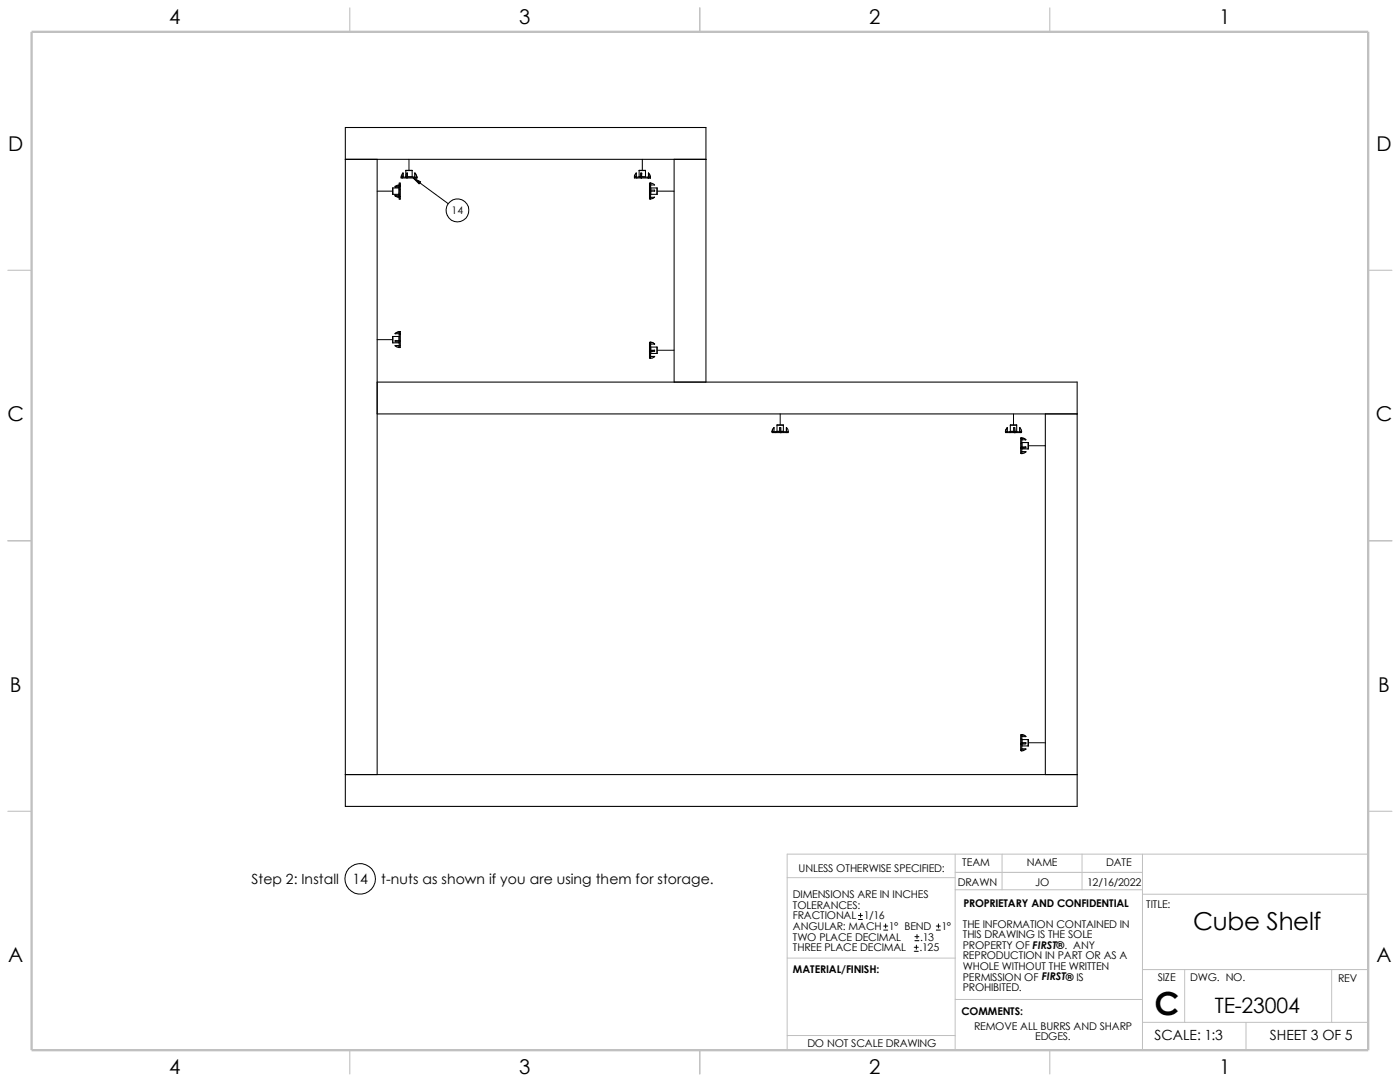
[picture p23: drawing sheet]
<svg xmlns="http://www.w3.org/2000/svg" width="279mm" height="216mm" viewBox="0 0 279 216" stroke-linecap="round" stroke-linejoin="round" font-family="sans-serif">
<defs><g id="words">
<text font-size="6.4" x="230.4" y="202.6">C</text>
<text font-size="4.9" x="238.1" y="185.6">Cube Shelf</text>
<text font-size="4.2" x="242.4" y="202.1">TE-23004</text>
<g font-size="4.1">
<text x="33.8" y="4.7">4</text>
<text x="103.6" y="4.7">3</text>
<text x="173.5" y="4.7">2</text>
<text x="243.3" y="4.7">1</text>
<text x="1.7" y="30.1">D</text>
<text x="274.7" y="30.1">D</text>
<text x="1.5" y="84">C</text>
<text x="274.6" y="84">C</text>
<text x="2" y="138">B</text>
<text x="275" y="138">B</text>
<text x="1.7" y="192">A</text>
<text x="274.7" y="192">A</text>
<text x="33.8" y="214.2">4</text>
<text x="103.6" y="214.2">3</text>
<text x="173.5" y="214.2">2</text>
<text x="243.3" y="214.2">1</text>
</g>
<g font-size="2.8">
<text x="50.2" y="176.3">Step 2: Install</text>
<text x="70.3" y="176.4">14</text>
<text x="76.1" y="176.3">t-nuts as shown if you are using them for storage.</text>
<text x="230.4" y="207.6">SCALE: 1:3</text>
<text x="253.4" y="207.6">SHEET 3 OF 5</text>
</g>
<g font-size="2.1">
<text x="90.1" y="42.8">14</text>
<text x="159.4" y="173.9">UNLESS OTHERWISE SPECIFIED:</text>
<text x="192" y="172.8">TEAM</text>
<text x="204.9" y="172.8">NAME</text>
<text x="220.8" y="172.8">DATE</text>
<text x="158.2" y="179.2">DIMENSIONS ARE IN INCHES</text>
<text x="191.1" y="176.7">DRAWN</text>
<text x="206.6" y="176.7">JO</text>
<text x="217" y="176.7">12/16/2022</text>
<text x="158.2" y="181.4">TOLERANCES:</text>
<text x="158.2" y="183.5">FRACTIONAL 1/16</text>
<text x="158.2" y="185.6">ANGULAR: MACH 1° BEND</text>
<text x="187.9" y="185.6">1°</text>
<text x="192.2" y="185.1">THE INFORMATION CONTAINED IN</text>
<text x="192.3" y="180.9">PROPRIETARY AND CONFIDENTIAL</text>
<text x="228.8" y="181.2">TITLE:</text>
<text x="158.2" y="187.7">TWO PLACE DECIMAL</text>
<text x="158.2" y="189.8">THREE PLACE DECIMAL</text>
<text x="183.5" y="189.8">.125</text>
<text x="183.6" y="187.7">.13</text>
<text x="192.2" y="187.2">THIS DRAWING IS THE SOLE</text>
<text x="192.2" y="189.3">PROPERTY OF FIRST®. ANY</text>
<text x="192.2" y="191.4">REPRODUCTION IN PART OR AS A</text>
<text x="158.2" y="194.2">MATERIAL/FINISH:</text>
<text x="192.2" y="193.5">WHOLE WITHOUT THE WRITTEN</text>
<text x="192.2" y="195.7">PERMISSION OF FIRST® IS</text>
<text x="192.2" y="197.8">PROHIBITED.</text>
<text x="231.1" y="195.7">SIZE</text>
<text x="237.5" y="195.7">DWG. NO.</text>
<text x="267" y="195.9">REV</text>
<text x="191.9" y="202.6">COMMENTS:</text>
<text x="161.1" y="208.8">DO NOT SCALE DRAWING</text>
<text x="194.4" y="205.5">REMOVE ALL BURRS AND SHARP</text>
<text x="206.6" y="207.6">EDGES.</text>
</g>
</g></defs>
<g fill="none" stroke="#c0c0c0" stroke-width=".2">
<path d="M157.1 175.1h33.5M190.6 174.1h37.4M190.6 177.5h37.4M190.6 170.4v39.1M200 170.4v7.1M215.9 170.4v7.1M228 178.4h45M228 170.4v39.1M273 170.4h-115.9v39.1M157.1 191.2h33.6M190.6 199.4h37.4M228 193.5h45"/>
<path d="M236.4 193.5v10.5M265.8 193.5v10.5M157.1 206.6h33.5M228 204h45M248.7 204v5.5"/>
</g>
<path d="M69.8 1.6v4.7M139.7 1.6v4.7M209.5 1.6v4.7M1.6 53.9h4.7M273 53.9h4.8M1.6 107.9h4.7M273 107.9h4.8M1.6 161.9h4.7M273 161.9h4.8M69.8 209.5v4.8M139.7 209.5v4.8M209.5 209.5v4.8" fill="none" stroke="#c0c0c0" stroke-width=".21"/>
<path d="M6.3 6.3h266.7v203.2h-266.7z" fill="none" stroke="#c0c0c0" stroke-width=".47"/>
<g fill="none" stroke="#000" stroke-width=".21">
<path d="M68.9 31.8h72M75.3 31.8v122.8M78.4 38.8h1.2M78.4 37.5h1.2M78.4 37.5v1.3M78.9 38.9v.2M78.9 38.9h.7M78.9 39.1h.1M78.9 39.1l.6 .2 .4-.1M78.9 39.1l.8 .3M78.9 38.9l.7 .3M79.6 39.2h.1"/>
<path d="M79.6 38.9v.3M79.6 38.8h.1M79.6 37.5v1.3M79.6 37.3l.1 .1M79.7 37.5h-.1M79.7 39.2h.1M79.7 37.8v1.4M79.7 36.9l-.8 .3v.1M79.7 36.9h.1M79.7 36.9v-.4h.2v.4M79.7 39.7h.1M79.7 39.7h.2"/>
<path d="M79.7 36.9v.9M79.7 39.2v.5M79.7 36.9h.2M79.7 39.2h.2M79.7 37.8h.2M79.7 38.9h-.1M79.9 36.9l-1 .4M79.9 37.2l-.1 .1h-.9M79.9 37.8v1.4M79.9 39.7h.1M79.9 36.9v.9M79.9 39.2v.5"/>
<path d="M79.9 37.2h.1M80.1 35.3v.2h.2M80.1 35.3h.2M80.1 35.3h.1M80.1 35.3h.3M80.3 35.3h.9M80.3 35.5h.9M80.3 35.3v.2M80.4 34.5l.1 .8M80.4 34.5v.8M80.4 35.3h.1M80.4 34.5l-.3 .8"/>
<path d="M81 35.3h.1M81 34v1.3M81 35.3h-.1M81 34h1.3M81.2 35.5h1.4M81.2 35.3h.1M81.2 35.3v.2M81.3 35.3h-.1M81.3 35.3h.1M81.3 35.3h1.3M81.3 35.3h1M81.3 34.5a.6 .6 0 0 0-.2 .8l.1 .2"/>
<path d="M81.3 34.5v.8M81.3 34.5l-.1 .8M82.3 35.3h.1M82.3 34v1.3M82.3 34h-1.3M82.6 35.3h.5M82.6 35.5h.5M82.6 35.3v.2M82.8 34.5v1M82.8 34.5l.2 .2 .2 .6M82.8 34.5l.2 .4 .1 .4M83.1 35.3v.2"/>
<path d="M83.2 35.3h-.1M83.2 35.3h.1M83.2 35.3l-.1 .2M126.6 35.3h.5M126.6 35.3h.1M126.6 35.3v.2h.5M127 34.5l-.4 .8M127 34.5v.8h-.4M127 34.5h.1M127.1 35.3h.9M127.1 35.3v.2M127.1 35.5h.9"/>
<path d="M127.6 35.3h.2M127.6 34v1.3M127.6 35.3h-.1M127.6 34h1.2M128 35.3h.1M128 35.3h1.3M128 35.3v.2M128 35.5h1.3M128.1 35.3h.7M128.1 35.3h.1M128.1 34.5h-.3v.5v.3l.2 .2M128.1 34.5v.8"/>
<path d="M128.1 34.5l-.1 .8M128.8 35.3h.1M128.8 34h-1.2M128.8 34v1.3M129.3 35.3v.2M129.3 35.3h.5M129.3 35.5h.5M129.4 34.5l.3 .4 .1 .4M129.4 34.5l.4 .6v.2M129.4 34.5v1M129.4 34.5h.1M129.6 38.1v1.3"/>
<path d="M129.6 39.4h.2M129.6 39.4v.3h.2M129.6 37.2v.9M129.6 39.4h1M129.6 38.1h.2M129.6 37.2h.2M129.8 35.3v.2M129.8 35.3h.1M129.8 36.5h.1M129.8 36.5h-.2v.7M129.8 37.2v.9M129.8 39.4v.3"/>
<path d="M129.8 37.5h.1M129.8 36.9h.1M129.8 38.1h.8v-.2h-.9l-.1 .2M129.8 38.1v1.3M129.8 36.5v.7M129.9 37.5v.4M129.9 38.1v.7M129.9 38.8h1.2M129.9 37.5h1.2M129.9 36.5v.4M129.9 36.5l.7 .4h-.7M129.9 38.8h-.1"/>
<path d="M130.6 39.3l-.8 .4M131.1 37.5v1.3M134.5 31.8v44.4M75.3 76.2h139.7v84.7h-146.1v-135.5h72v50.8M78.4 67.1h1.2M78.4 68.4h1.2M78.4 67.1v1.3M78.9 68v.2h.3h.6l.1-.2M78.9 68h.7M78.9 69h.7M78.9 69l.7 .3M79.6 68.2v.2"/>
<path d="M79.6 68h.1M79.6 69.3h.1M79.6 69v.3M79.6 68.4l.1 .1M79.6 67.1v.9M79.6 69h.1M79.7 67.1h-.1M79.7 68h.1M79.7 66.7v1.3M79.7 69.3h.1M79.7 68v1.3M79.7 66.2l-.4 .1-.4 .3"/>
<path d="M79.7 66.2h.2M79.7 68h.2M79.7 66.7h.2M79.7 66.2v.5M79.7 67.9l-.1 .1M79.9 66.2l-.6 .1-.4 .3M79.9 66.7v1.3M79.9 69v.3h-.2M79.9 69h-1M79.9 66.2v.5M79.9 68v1M79.9 66.5l-1 .1"/>
<path d="M129.6 70.1v1.2M129.6 68.3v.8M129.6 71.3v.2h.2M129.6 70.1h.2M129.6 69.1v1M129.6 71.3h.2M129.6 68.3h.2M129.6 69.1h.2M129.8 68.3h.1M129.8 69.1v1M129.8 71.3v.2M129.8 71.2h.8"/>
<path d="M129.8 69.2l.1 .1M129.8 68.7h.1M129.8 71.1l.8 .1M129.8 70.1v1.2M129.8 68.3v.8M129.8 68.3l.6 .1 .2 .3M129.8 68.3h-.2M129.9 69.3v.6M129.9 70.1v.4M129.9 70.5h1.2M129.9 69.3h1.2M129.9 68.3v.4"/>
<path d="M129.9 68.7h.7M129.9 68.3l.7 .4M129.9 70.5l-.1 .1M130.6 69.9v.2h-.8M130.6 69.9h-.8l-.1 .2M130.6 69.9h-.8l-.2 .2M130.6 71.2l-.8 .3M131.1 69.3v1.2M75.3 82.6h139.7M154.1 86.1v.2M154.1 86.1h.1M154.1 86.1h.7"/>
<path d="M154.1 86.3h.7M154.1 86.1h.4M154.5 85.3l-.4 .8M154.5 86.1h.1M154.5 85.3l-.3 .4-.1 .4M154.5 85.3v.8M154.8 86.1h1M154.8 86.3h1.1M154.8 86.1v.2M155.1 86.1h-.1M155.1 84.8h1.2M155.1 86.1h.5"/>
<path d="M155.1 84.8v1.3M155.6 85.3v.9l.2 .1M155.6 85.3h.2v.8M155.6 85.3l.1 .9 .1 .1M155.8 86.1h.5M155.8 86.1h.1M155.8 86.1v.2M155.8 86.3h1.2M155.9 86.1h-.1M155.9 86.1h1.1M156.3 84.8h-1.2M156.3 84.8h.1"/>
<path d="M156.3 86.1h.1M156.3 84.8v1.3M157 85.3l.2 .4 .1 .4M157 85.3l-.1 .8M157 85.3v.8M157 86.1h.3M157 86.1v.2M157.3 86.1v.2h-.3M200.7 86.1h.1M200.7 86.1v.2M200.7 86.1h.8M200.7 86.3h.8"/>
<path d="M200.7 86.1h.3M201 85.3h.1M201 85.3l-.3 .4v.4M201 85.3l-.3 .8M201 86.1h.1M201 85.3v.8M201.5 86.1h1.1M201.5 86.3h1.1M201.5 86.1v.2M201.6 86.1h.1M201.6 86.1h.7M201.6 84.8v1.3"/>
<path d="M201.6 84.8h1.3M202.3 85.3v.9l.2 .1M202.3 85.3h.2l.1 .8M202.3 85.3l.1 .9 .2 .1M202.6 86.3h1.1M202.6 86.1h.3M202.6 86.1h.1M202.6 86.1v.2M202.6 86.1h1.1M202.9 86.1h.1M202.9 84.8v1.3M202.9 84.8h-1.3"/>
<path d="M203.5 85.3l.3 .4 .1 .4M203.5 85.3v.8M203.7 86.1h.2M203.7 86.1v.2M203.7 90.4l.2 .1M203.7 88.4v1.1M203.7 87.5h.2M203.7 88.4h.2M203.7 89.5h.2M203.7 90.4h.2M203.7 87.5v.9M203.7 89.5v.9"/>
<path d="M203.8 87.4l-.1 .1M203.9 86.1l-.1 .2h-.1M203.9 87.5h.1M203.9 87.4v.1M203.9 88.4v1.1M203.9 90.4v.1M203.9 90.2h.8M203.9 87.5v.9M203.9 89.5v.9M203.9 87.4l.6 .1 .2 .3M203.9 87.4l-.2 .1M203.9 88.3h.1"/>
<path d="M203.9 90.1l.8 .1M204 89.6h-.1M204 89.5v.1M204 89.6h1.2M204 88.3h1.2M204 87.5v.3M204 87.8h.7M204 88.3v.9M204 87.8h-.1M204 87.5l.7 .3M204.7 89.2l-.8 .1-.2 .2M204.7 90.2l-.8 .3"/>
<path d="M204.7 89.2h-.9v.2M204.7 89.2l-.1 .2-.7 .1M205.2 88.3v1.2M205.2 88.3v1.3M205.2 89.6h.1M208.6 82.6v72M68.9 154.6h146.1M203.7 149.6v.2h.2M203.7 147.4v1.1M203.7 148.5h.2M203.7 149.6h.2M203.7 146.6h.2"/>
<path d="M203.7 147.4h.2M203.7 148.5v1.1M203.7 146.6v.8M203.9 146.6h.1M203.9 147.4v1.1M203.9 149.6v.2M203.9 149.5h.8M203.9 148.5v1.1M203.9 146.6v.8M203.9 146.6l.6 .1 .2 .3M203.9 146.6h-.2M203.9 147.5l.1 .1"/>
<path d="M203.9 147h.1M203.9 149.4l.8 .1M204 148.8l-.1 .1M204 147.6v.6M204 148.5v.3M204 148.8h1.2M204 147.6h1.2M204 146.6v.4M204 147h.7M204 146.6l.7 .4M204.7 148.2l-.9 .1-.1 .2M204.7 149.5l-.8 .3"/>
<path d="M204.7 148.2v.2l-.8 .1M204.7 148.2h-.8l-.1 .2M205.2 147.6v1.2"/>
</g>
<g fill="none" stroke="#000" stroke-width=".2">
<path d="M75.3 38.1h3.1M81.6 31.8v2.2M82.5 35.5l7 5.1M128.2 31.8v2.2M131.1 38.1h3.4M75.3 67.8h3.1M131.1 69.9h3.4M155.7 82.6v2.2M202.3 82.6v2.2M205.2 88.9h3.4M205.2 148.2h3.4M171.3 183.5h.8"/>
<path d="M171.3 182.7h.8M171.7 182.2v.8M176.4 185.6h.8M176.4 184.8h.8M176.7 184.4v.8M182.5 189.8h.8M182.5 189h.8M182.6 187.7h.8M182.6 186.9h.8M182.9 188.6v.8M183 186.5v.8M186.9 185.6h.8"/>
<path d="M186.9 184.8h.8M187.3 184.4v.8"/>
<circle cx="91.3" cy="42" r="2.29"/>
<circle cx="71.9" cy="175.4" r="3"/>
</g>
<path d="M82.5 35.5l1.4 .8-.2 .4z" fill="#000" stroke="#000" stroke-width=".2"/>
<use href="#words"/>
</svg>
